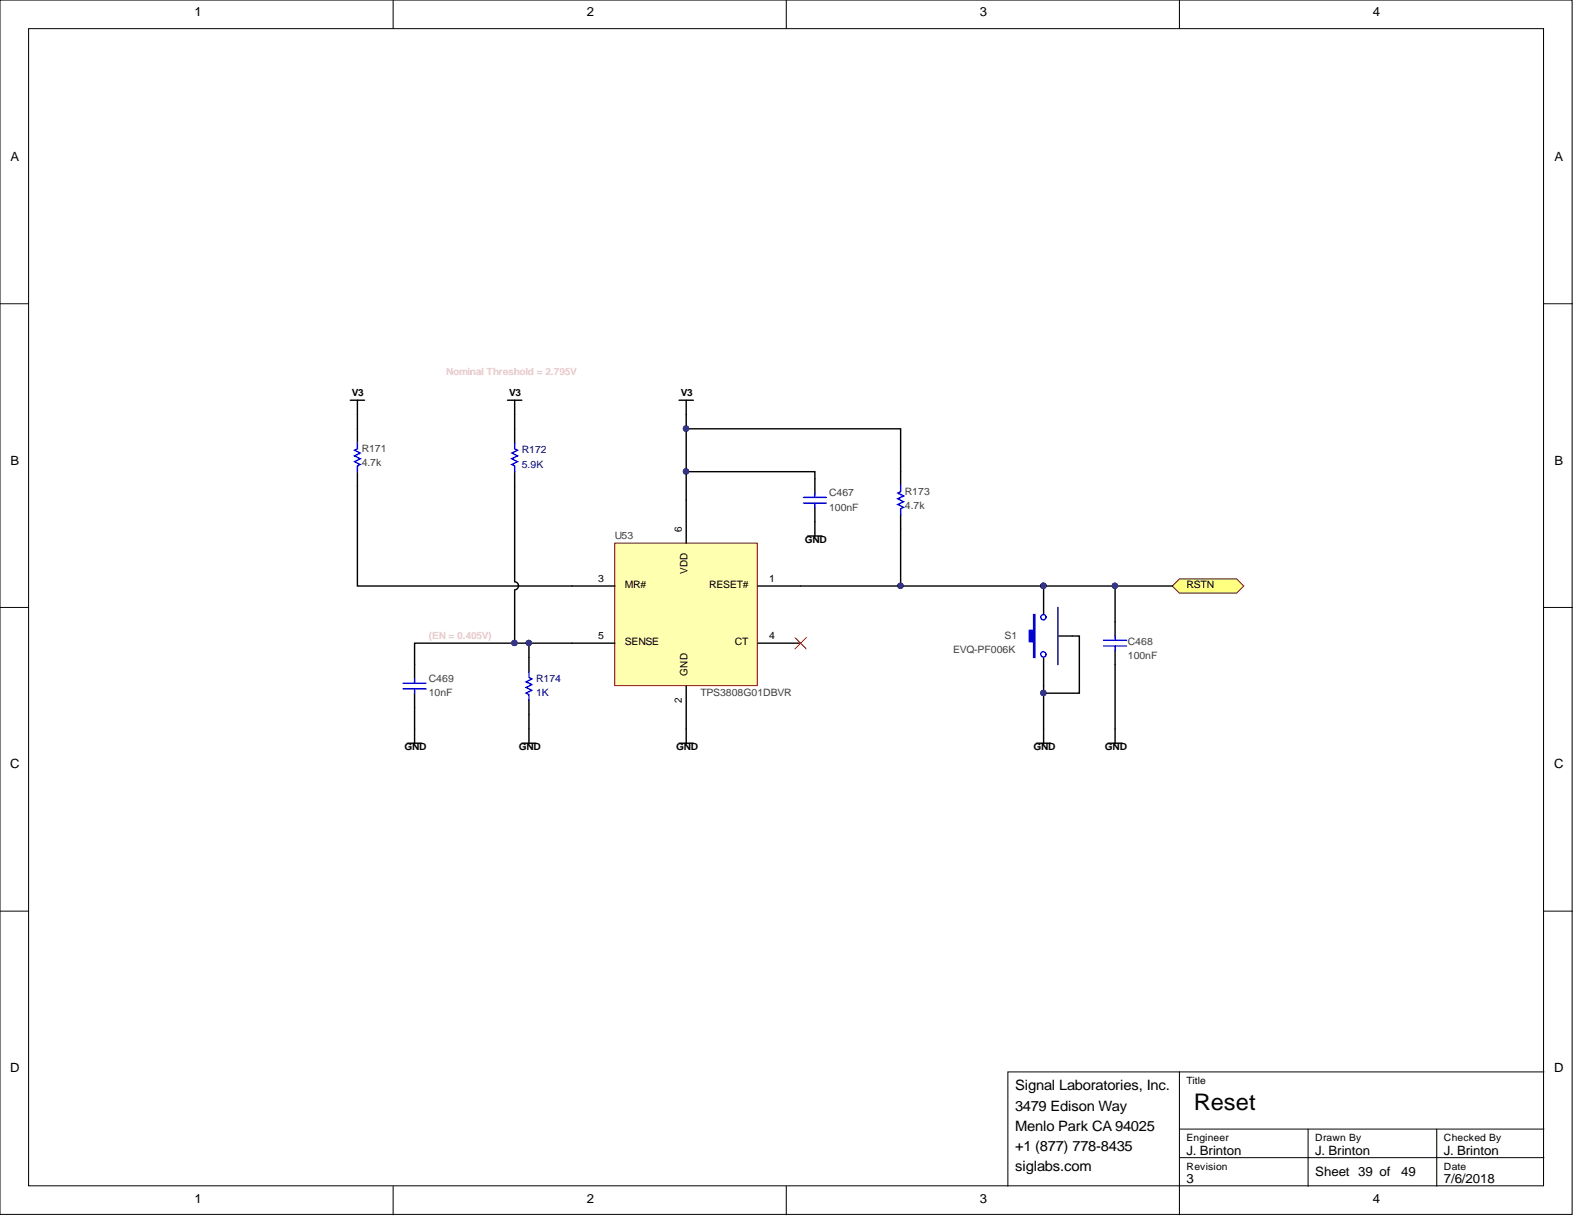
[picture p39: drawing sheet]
<svg xmlns="http://www.w3.org/2000/svg" width="279mm" height="216mm" viewBox="0 0 279 216" stroke-linecap="round" stroke-linejoin="round" font-family="sans-serif">
<defs><g id="words">
<text font-size="4.1" x="211.9" y="197.1">Reset</text>
<g font-size="2.5">
<text x="180.2" y="197.2">3479 Edison Way</text>
<text x="180.2" y="193.6">Signal Laboratories, Inc.</text>
<text x="180.2" y="200.7">Menlo Park CA 94025</text>
<text x="180.2" y="204.3">+1 (877) 778-8435</text>
<text x="180.2" y="207.8">siglabs.com</text>
</g>
<g font-size="2.3">
<text x="34.5" y="2.9">1</text>
<text x="104.1" y="2.9">2</text>
<text x="173.9" y="2.9">3</text>
<text x="243.7" y="2.9">4</text>
<text x="1.9" y="28.6">A</text>
<text x="275.9" y="28.6">A</text>
<text x="1.9" y="82.5">B</text>
<text x="275.9" y="82.5">B</text>
<text x="1.8" y="136.4">C</text>
<text x="275.9" y="136.4">C</text>
<text x="1.8" y="190.4">D</text>
<text x="275.9" y="190.4">D</text>
<text x="210.6" y="205">J. Brinton</text>
<text x="233.5" y="205">J. Brinton</text>
<text x="233.5" y="208.8">Sheet 39 of</text>
<text x="248.7" y="208.8">49</text>
<text x="256.3" y="205">J. Brinton</text>
<text x="34.5" y="213.5">1</text>
<text x="104.1" y="213.5">2</text>
<text x="173.9" y="213.5">3</text>
<text x="210.6" y="210.1">3</text>
<text x="243.7" y="213.5">4</text>
<text x="256.3" y="210.1">7/6/2018</text>
</g>
<g font-size="1.8">
<text x="62.5" y="70.3">V3</text>
<text x="90.4" y="70.3">V3</text>
<text x="120.8" y="70.3">V3</text>
<text x="121" y="94.4" transform="rotate(-90 121 94.4)">6</text>
<text x="122" y="101.9" transform="rotate(-90 122 101.9)">VDD</text>
<text x="142.8" y="96.4">GND</text>
<text x="106.2" y="103.3">3</text>
<text x="110.9" y="104.3">MR#</text>
<text x="125.9" y="104.3">RESET#</text>
<text x="136.5" y="103.3">1</text>
<text x="210.6" y="104.3">RSTN</text>
<text x="106.2" y="113.5">5</text>
<text x="136.5" y="113.5">4</text>
<text x="110.9" y="114.5">SENSE</text>
<text x="130.4" y="114.5">CT</text>
<text x="121" y="124.8" transform="rotate(-90 121 124.8)">2</text>
<text x="122" y="120" transform="rotate(-90 122 120)">GND</text>
<text x="71.8" y="133.2">GND</text>
<text x="92.1" y="133.2">GND</text>
<text x="120" y="133.2">GND</text>
<text x="183.4" y="133.2">GND</text>
<text x="196.1" y="133.2">GND</text>
<text x="210.6" y="192.4">Title</text>
<text x="210.6" y="202.6">Engineer</text>
<text x="233.5" y="202.6">Drawn By</text>
<text x="256.3" y="202.6">Checked By</text>
<text x="210.6" y="207.7">Revision</text>
<text x="256.3" y="207.7">Date</text>
</g>
<g font-size="1.8" fill="#fbbfc4">
<text x="79.2" y="66.5">Nominal Threshold = 2.795V</text>
<text x="76.1" y="113.4">(EN = 0.405V)</text>
</g>
<g font-size="1.8" fill="#404040">
<text x="64.2" y="82.8">4.7k</text>
<text x="64.2" y="80.2">R171</text>
<text x="147.2" y="88.1">C467</text>
<text x="160.6" y="87.8">R173</text>
<text x="109.1" y="95.7">U53</text>
<text x="147.2" y="90.6">100nF</text>
<text x="160.6" y="90.4">4.7k</text>
<text x="178.3" y="113.5">S1</text>
<text x="169.2" y="116">EVQ-PF006K</text>
<text x="200.2" y="117">100nF</text>
<text x="200.2" y="114.5">C468</text>
<text x="76.1" y="123.6">10nF</text>
<text x="76.1" y="121.1">C469</text>
<text x="124.3" y="123.6">TPS3808G01DBVR</text>
</g>
<g font-size="1.8" fill="#000080">
<text x="92.6" y="83">5.9K</text>
<text x="92.6" y="80.5">R172</text>
<text x="95.2" y="123.6">1K</text>
<text x="95.2" y="121.1">R174</text>
</g>
</g></defs>
<g fill="#fff" stroke="#000" stroke-width=".18">
<path d="M0 0h279.1v215.6h-279.1z"/>
<path d="M5.1 5.1h268.9v205.4h-268.9z"/>
</g>
<g fill="none" stroke="#000" stroke-width=".18">
<path d="M69.8 0v5.1M139.6 0v5.1M209.4 0v5.1M0 53.9h5.1M274.1 53.9h5M0 107.9h5.1M274.1 107.9h5M0 161.8h5.1M274.1 161.8h5M209.4 190.3h-30.5v20.3M274.1 190.3h-64.7v25.4M69.8 210.6v5.1"/>
<path d="M139.6 210.6v5.1M209.4 200.5h64.7M209.4 205.5h64.7M232.2 200.5v10.1M255 200.5v10.1"/>
</g>
<path d="M208.1 104l1.3-1.2h10.1l1.3 1.2-1.3 1.3h-10.1z" fill-rule="evenodd" fill="#ffff80" stroke="#800000" stroke-width=".18"/>
<path d="M109.1 96.4h25.3v25.3h-25.3z" fill="#ffffb0" stroke="#800000" stroke-width=".18"/>
<g fill="none" stroke="#000" stroke-width=".25">
<path d="M62.2 71.1h2.5M63.4 71.1v7.6M90.1 71.1h2.5M91.4 71.1v5M120.5 71.1h2.6M121.8 71.1v5M63.4 83.7v20.3h45.7M121.8 83.7v12.7M143.4 95.2h2.5M144.6 90.1v5.1M159.9 86.3v-10.2h-38.1v7.6h22.8v3.9M159.9 91.4v12.6"/>
<path d="M93.9 114.2v2.5M109.1 114.2h-35.5v6.3M134.5 104h7.6M134.5 114.2h7.6M185.3 116.7v15.3M185.3 104v5.1M197.9 104v8.9M197.9 115.5v16.5M72.3 132h2.6M73.6 123.1v8.9M92.6 132h2.6M93.9 126.9v5.1"/>
<path d="M120.5 132h2.6M121.8 121.8v10.2M184 132h2.5M196.7 132h2.5"/>
</g>
<g fill="none" stroke="#00f" stroke-width=".25">
<path d="M63.4 78.7v1l-.5 .2 1 .5-1 .6 1 .5-1 .5 1 .5-.5 .2v1M142.6 89.3h4.1M142.6 88.3h4.1M144.6 87.6v.7M144.6 89.3v.8M159.9 86.3v1l-.5 .3 1 .5-1 .5 1 .5-1 .5 1 .5-.5 .2v1.1M195.9 113.7h4.1M195.9 114.7h4.1M197.9 112.9v.8M197.9 114.7v.8M71.6 122.3h4M71.6 121.3h4"/>
<path d="M73.6 120.5v.8M73.6 122.3v.8"/>
</g>
<g fill="#000080" stroke="#000080" stroke-width=".18">
<circle cx="121.8" cy="83.7" r=".47"/>
<circle cx="93.9" cy="114.2" r=".47"/>
<circle cx="197.9" cy="104" r=".47"/>
<circle cx="185.2" cy="123" r=".47"/>
<circle cx="121.8" cy="76.1" r=".47"/>
<circle cx="159.8" cy="104" r=".47"/>
<circle cx="91.3" cy="114.2" r=".47"/>
<circle cx="185.2" cy="104" r=".47"/>
</g>
<path d="M183.5 109.1h.2v7.6h-.2v-2.8h-.8v-2h.8z" fill-rule="evenodd" fill="#00f"/>
<g fill="none" stroke="#00f" stroke-width=".25">
<path d="M91.4 78.7v1l.5 .2-1.1 .5 1.1 .6-1.1 .5 1.1 .5-1.1 .5 .6 .2v1M93.9 119.3v1l.5 .2-1 .5 1 .6-1 .5 1 .5-1 .5 .5 .2v1M183.5 109.1h.2v7.6h-.2v-2.8h-.8v-2h.8z"/>
<circle cx="185.2" cy="109.6" r=".47"/>
<circle cx="185.2" cy="116.2" r=".47"/>
</g>
<path d="M91.4 76.1v2.6M91.4 83.7v19.6a.72 .72 0 0 1 .6 .7 .72 .72 0 0 1-.6 .7M91.4 104.8v9.4M93.9 116.7v2.6M142.1 104h66M187.8 112.9h3.8v10.2h-6.3M93.9 124.3v2.6" fill="none" stroke="#000" stroke-width=".25"/>
<path d="M187.8 107.9v10.1" fill="none" stroke="#000080" stroke-width=".25"/>
<g fill="#000080" stroke="#000080" stroke-width=".18">
<circle cx="185.2" cy="104" r=".47"/>
<circle cx="159.8" cy="104" r=".47"/>
<circle cx="197.9" cy="104" r=".47"/>
<circle cx="185.2" cy="123" r=".47"/>
<circle cx="91.3" cy="114.2" r=".47"/>
</g>
<path d="M141.1 113.2l2 2M143.1 113.2l-2 2" fill="none" stroke="#f00" stroke-width=".18"/>
<use href="#words"/>
</svg>
